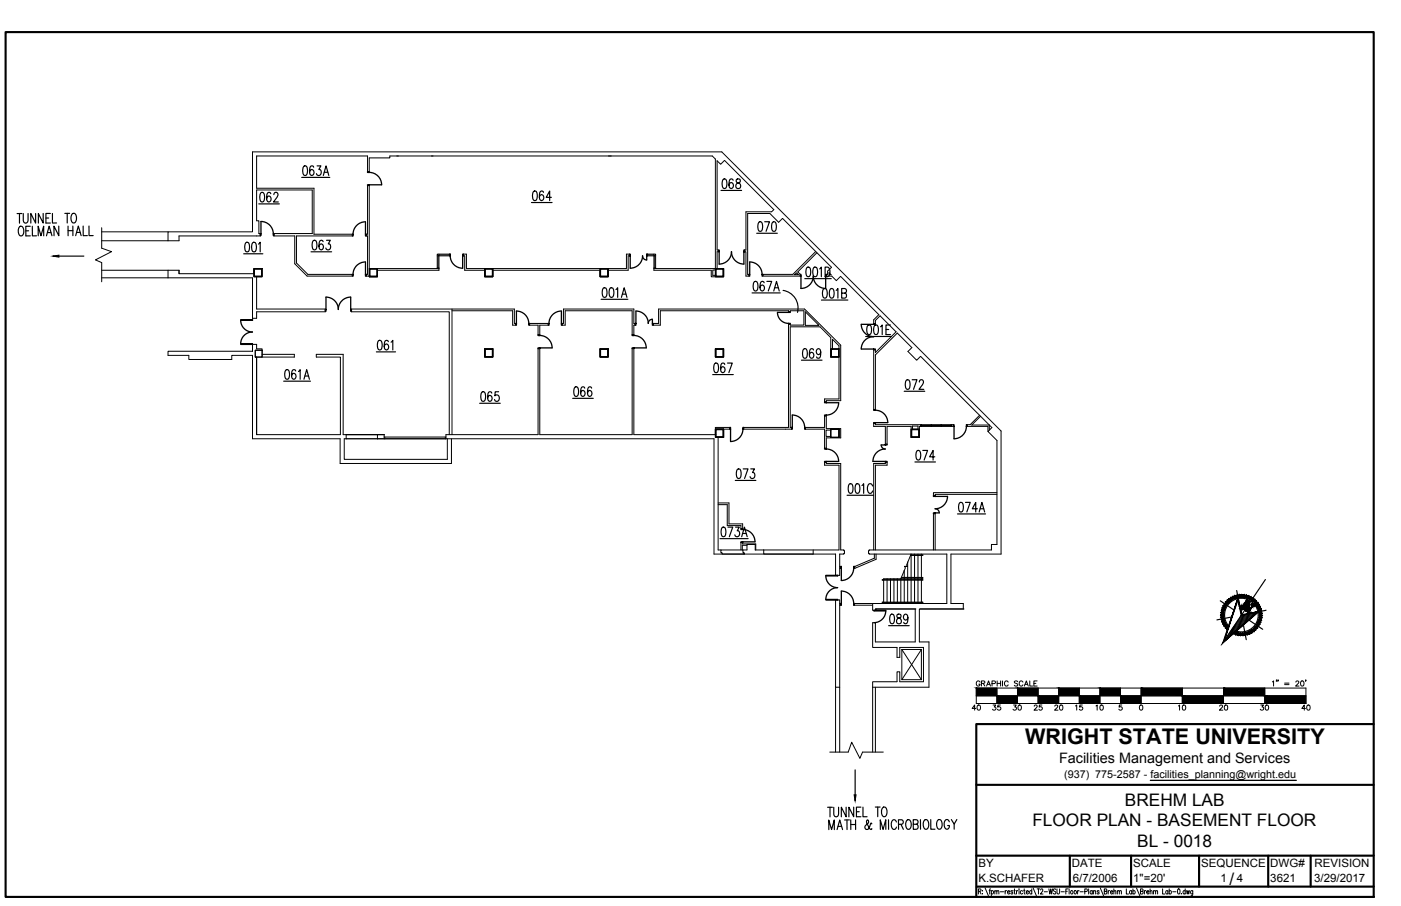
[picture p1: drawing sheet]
<svg xmlns="http://www.w3.org/2000/svg" width="432mm" height="279mm" viewBox="0 0 432 279" stroke-linecap="round" stroke-linejoin="round" font-family="sans-serif">
<defs><g id="words">
<text font-size="6.7" x="315.9" y="229.5">WRIGHT STATE UNIVERSITY</text>
<g font-size="5.3">
<text x="346.7" y="248.4">BREHM LAB</text>
<text x="318.2" y="254.9">FLOOR PLAN - BASEMENT FLOOR</text>
<text x="350.5" y="261.2">BL - 0018</text>
<text x="378.9" y="272.8">/</text>
</g>
<g font-size="4.4">
<text x="299.9" y="212.7">GRAPHIC SCALE</text>
<text x="298.8" y="220.1">40</text>
<text x="305.2" y="220.1">35</text>
<text x="311.5" y="220.1">30</text>
<text x="317.9" y="220.1">25</text>
<text x="324.2" y="220.1">20</text>
<text x="330.6" y="220.1">15</text>
<text x="336.9" y="220.1">10</text>
<text x="362.3" y="220.1">10</text>
<text x="375" y="220.1">20</text>
<text x="387.7" y="220.1">30</text>
<text x="400.4" y="220.1">40</text>
<text x="326.4" y="235.4">Facilities Management and Services</text>
</g>
<g font-size="3.5">
<text x="301.6" y="267.4">BY</text>
<text x="330.4" y="267.4">DATE</text>
<text x="349.3" y="267.4">SCALE</text>
<text x="370.2" y="267.4">SEQUENCE</text>
<text x="391.5" y="267.4">DWG#</text>
<text x="405.2" y="267.4">REVISION</text>
<text x="301.6" y="272.1">K.SCHAFER</text>
<text x="330.6" y="272.1">6/7/2006</text>
<text x="349.3" y="272.1">1&quot;=20'</text>
<text x="376.1" y="272.1">1</text>
<text x="381.2" y="272.1">4</text>
<text x="391.5" y="272.1">3621</text>
<text x="405" y="272.1">3/29/2017</text>
</g>
<text font-size="3.3" x="328" y="240">(937) 775-2587 - facilities_planning@wright.edu</text>
</g></defs>
<!-- layer: A-EXISTING -->
<g fill="none" stroke="#000" stroke-width=".31">
<path d="M135 78.9v3.7M135.3 78.4v.5h-.5M135.3 78.6h3.3M138.6 78.4v.5M142.8 78.4h1v4.4h49.3v-4.4h.9v.5h-.4v4.4h-6.1v2.1h-2.6v-2.1h-33v2.1h-2.5v-2.1h-6.2v-4.4h-.4zM199.5 78.4v.5M199.5 78.6h2M201.5 78.4v.5h.6M201.8 78.9v3.7M251.4 77.6l-7 7h-9.3v.5h11.5v-.5l-.7-.7 5.9-6M55.2 83.3h-3.4v2.4h26v12.9M55.2 83.3v1.1"/>
<path d="M78.2 82.8v1.6h-23v-1.1M78.2 82.8h2.6v2.6h-2.6zM78.4 83h2.2v2.2h-2.2zM79.1 85.4v9.9h21.2v.9h-21.2v2h-1.3M113.8 82.8h2.5v2.6h-2.5zM114 83h2.2v2.2h-2.2zM134.8 82.8v-4.4h4v.5h-3.5v4.4h-19v2.1l-3.4-.3v-.5h.4v-11.8h-.4v-.6h.4v-15h.5v25.6h21.5M134.8 82.6h.5M139.3 95.3v38.7M139.3 95.8h18.7v4.5h1v-.5h-.5v-4.5h-50.2v.9h30.2v37.8M149.4 82.8h2.5v2.6h-2.5zM149.5 83h2.3v2.2h-2.3z"/>
<path d="M163.2 99.8h5.8v.5h-2.6v3h-.6v-3h-2.6zM173.7 95.3h21.7v4.5h.4v.5h-.4v3h-.6v-7.5h-20.6v4.5h-1v-.5h.5zM184.9 82.8h2.6v2.6h-2.6zM185.1 83h2.2v2.2h-2.2zM195.8 99.8v.5M201.3 99.8v.5M201.5 82.8h19v-33.7l-1-1h-99.3v.6h-6.4v4.3h-.5v-4.9h-34.2v10h17.7v14.1h11.8v.6h-17.2v8.3l3.5 3.5h13.7v.5h-13.9l-3.9-3.8v-8.5h-6.4v-.8h11.8v-13.4h-17.1v9.5h.7v3.9h.4v.8h-25v1.4h-3.4v-2.7h26v-24.7h144.7l86 86.1v38h-15.4v15.2h3.8v1.7h-13.5v10.2h2.9v13.9h-17.3v-1.7h7.5v-3h.8v3h7.3v-10.5h-7.3v3h-.8v-3h-7.5v-7.7h.8v6h12.3v-10.2M201.5 82.6h.6M202.1 82.8v-4.4h-2.8v.5h2.2v4.4h17.7v2.1h3.8v-2.6h-2v-5.2h.4v-.5h-.4v-27.5l1.1 1.1 1.2-1.2 15.2 15.2-.7 .6h-7.9v11.8h-.4v.5h.4v7.5h1v-.5h-.5v-18.8h6.9l2.7 2.8 1.2-1.3 15.1 15.1-1.2 1.2v1h-.4v.5h1.7l1.4 1.4 1.3-1.3 11.8 11.8-1.6 1.6v1.2h.5v-1l1.4-1.4 5 4.9-6.4 6.4v-.8h-.5v18.4h.5v-16.9l6.8-6.7 4.4 4.5-1.2 1.2 2.7 2.7 1.2-1.2 22 22-1.2 1.2 2.8 2.7v32.1h-1.7v1.7h-37.7l-.2 .2v.9l.2 .2h23.9v15.2h-28.7M220.5 82.8h2.5v2.6h-2.5zM220.7 83h2.2v2.2h-2.2zM220.7 83.3h-1v1.6h1"/>
<path d="M245.5 84.1l.6 .6h-1.2zM248.2 96.2l4.2 4.1h-4.2zM255.5 84.1l.6 .6h-.6zM78.7 108h2.1v2.1h-2.1zM80.8 108v-.4h-1.7v-1.4h-1.3v2.1h-26v1.3h6.4v1.3h13.2v-1.3h6.4v25.7h27v7.6h34.3v-7.6M80.8 109.3h9.9v.8h-9.9M149.4 107.6h2.5v2.5h-2.5zM149.5 107.7h2.3v2.3h-2.3zM184.9 107.6h2.6v2.5h-2.6zM185.1 107.7h2.2v2.3h-2.2zM220.5 107.6h2.5v2.5h-2.5zM220.7 107.7h2.2v2.3h-2.2z"/>
<path d="M256 107.6h2.6v2.5h-2.6zM256.2 110h2.2v-2.3h-2.2h.4v-3.1l2 2.1v16.3h-4.5v1h.6v-.4h4.4v-17.2l-11.1-11.1h-45v4.5h-1.7v.5h2.2v-4.5h39.5v.3h.6v-.3h4.2v4.5h-4.2v-.4h-.6v31.9h-13.8v.5h14.8v-.5h-.4M256.2 110v-2.3v2.3M256.2 110h2.4M258.6 110.1h-2.6v-6l-3.3-3.3h-9.1v31M79.1 134v-23.9v23.9h25.8v-23.9h-7.4v-.8h8.3v24.7h.9v1.3h-.6v6.4h31.8v-6.4M116.3 135.3h103.8v35.6h37.4v6.5h1.3v-6.5h1.3l.2-.2v-.9l-.2-.2h-1v-26.7h-4.4v-.4h-.6v1h4.5v26.1h-23.2M116.3 134h2.1h-2.1v1.3M118.4 134v1.3M118.4 134.8h19M118.6 134.8v.5M137.2 134.8v.5"/>
<path d="M220.5 132.3h2.5v2.6h-2.5zM220.7 134h-25.3v-26.5h-.6v26.5h-28.4v-26.5h-.6v26.5h-28.4v1.3h-21.1M220.7 132.5h2.2v2.2h-2.2zM220.7 132.5v-.2h2.2v.2M221.3 134.7v34.9h.9M223 132.3h2v-.5h-4.5v2.2M223 132.3v2.6h-1.7M243.6 131.8h.4M248.2 131.8h5.9v-3.6h.6v4h4.4v2.8h-4.4v3.3h-.6v-6h-5.9zM256 132.3h2.6v2.6h-2.6zM256 134.6h-1.4v-2h1.4v-.3h2.6v2.6M258.6 132.3h-2.6v2.6h2.6"/>
<path d="M258.6 132.3v2.6M269.3 130.5h.5v.5h14v.5h.2v-.5h-.2v.5h-.4v3.4h-2.6v-3.4h-7.4v5.5h-.5v-5.5h-3.6zM280.8 132.3h2.6v2.6h-2.6zM281 132.5h2.2v2.2h-2.2zM281.2 132.5v-1.1h1.7v1.1M284 131.5h9M284 131h9M284 131.2h2.9M286.9 131h.2v.5h-.2zM287.1 131.2h2.9M290 131h.2v.5h-.2zM290.2 131.2h2.8"/>
<path d="M293 131h.3v.5h-.3zM293.3 131h.5v.5h-.5zM301.9 128.1l-2.9 2.9h-.9v.5h6.4v1.6M302.2 128.4l-2.7 2.7h5.4v1.5M221.3 155.1h3.4v6.5h4.2v1.5h-.5v-1h-4.3v-6.5h-2.8M307.3 151.9h-19.6v1h.5v-.4h19.1M222.2 169.6h6.8v.8h.4v.5h-6.8v-.5h-.4zM228.4 169.6v-2.3h.5v.4h4v1.9M229 169.6h1.2v-1.7h2.6v1.7h2.6M230.2 168.2h-1.4v1.4M235.4 169.6v1.3h15.2v-1.3M258.8 175.2h.5"/>
<path d="M258.8 174.7h.5M269.3 169.6v-26.7h3.6v-.4h.5v1h-3.6v26.1M269.5 170.9v1.2l-6.4 2.6M270 170.9v1.6l-6.4 2.7h-.5M272.3 178.9v6.8M273.4 178.5v.2M273.4 178.9v6.8M274.5 178.5v.2M274.5 178.9v6.8M275.5 178.5v.2M275.5 178.9v6.8M276.6 178.5v.2"/>
<path d="M276.6 178.9v6.8M277.6 178.9v6.8M277.8 178.1h6.6v.8h-12.5v-.2h12.4v-.5h-6.5M278.7 176v2.1M278.7 178.2v.5M278.7 178.9v6.8M279.8 173.4v4.7M279.8 178.2v.5M279.8 178.9v6.8M280.7 171.1h3.7v.2h-3.8M280.8 171.1v-.2l-1.4 3.4 .3 .4-.9-.1 .3 .5-1.5 3.6M280.8 171.3v6.8"/>
<path d="M280.8 178.2v.5M280.8 178.9v6.8M281.9 170.9v.2M281.9 171.3v6.8M281.9 178.2v.5M281.9 178.9v6.8M282.9 170.9v.2M282.9 171.3v6.8M282.9 178.2v.5M282.9 178.9v6.8M284 178.5h-11.7v.2M284 170.9v.2"/>
<path d="M284 171.3v6.8M284 178.2v.5M284 178.9v6.8M287.7 169.6v-11.2h.5v11.2M257.5 185h1.3v26.9h-1.3zM258.8 186.1h.5M258.8 186.6h.5M263.1 186.6h5.9M269 186.1v2.1h.8v-.4h12.5M270 187.8v.4h-.8M271.9 185.7l12.5 .1zM272.3 185.8v.3"/>
<path d="M273.4 185.8v.3M274.5 185.8v.3M275.5 185.8v.3M276.6 185.8v.3M277.6 185.8v.3M278.7 185.8v.3M279.8 185.8v.3M280.8 185.8v.3M281.9 185.8v.3M282.9 185.8v.3M283.6 187.8h13.5M284 185.8v.3"/>
<path d="M278 200.3h6l-6 9.3h6M278 200.3l6 9.3M278 200.3v9.3M284 200.3v9.3"/>
</g>
<!-- layer: ROOM-NUMBER -->
<g fill="none" stroke="#000" stroke-width=".36">
<path d="M80.4 59.5l.5-.2a2.02 2.02 0 0 1 0 3h-.2a2.29 2.29 0 0 1-.3-2.8zM83.5 59.7l-.2-.2-.5-.2a2.29 2.29 0 0 0-.3 2.8 .81 .81 0 0 0 1.1-.7 .81 .81 0 0 0-1.1-.8l-.3 .7M93 54.7h8.7M93.6 51.3l.5-.1a1.77 1.77 0 0 1 .6 2.3l-.2 .5-.6 .1a2.32 2.32 0 0 1-.3-2.8zM96.7 51.6l-.1-.3-.6-.1a1.62 1.62 0 0 0-.6 1.9l.3 .9a.81 .81 0 0 0 1.1-.8 .81 .81 0 0 0-1.1-.8l-.3 .7M97.7 51.2h1.2l-.6 1.1a.86 .86 0 0 1 .7 1.2 .86 .86 0 0 1-1.4 .3l-.1-.3M99.6 54.1l.9-2.9 .8 2.9M100 53.1h1M164.4 59l.6-.1a2.02 2.02 0 0 1 0 3h-.2a2.29 2.29 0 0 1-.4-2.9zM167.5 59.3l-.1-.3-.5-.1a2.29 2.29 0 0 0-.3 2.8 .81 .81 0 0 0 1-.8 .81 .81 0 0 0-1-.7l-.4 .7M222.2 58.7h6.4M222.9 55.3l.5-.1a2.02 2.02 0 0 1 0 2.9h-.2a2.29 2.29 0 0 1-.3-2.8z"/>
<path d="M225.9 55.6l-.1-.3-.5-.1a2.29 2.29 0 0 0-.3 2.8 .81 .81 0 0 0 1.1-.8 .81 .81 0 0 0-1.1-.8l-.3 .7M227 55.3v.9a1.08 1.08 0 0 1 1.2 .7 1.08 1.08 0 0 1-.5 1.2 .93 .93 0 0 1-1-.9 .93 .93 0 0 1 1.2-.9l.2-.1a.63 .63 0 0 0-.4-1zM75.1 78.3h5.9M75.7 74.9l.6-.2a2.02 2.02 0 0 1 0 3h-.2a1.77 1.77 0 0 1-.6-2.4zM77.9 74.9l.5-.2a2.02 2.02 0 0 1 0 3h-.2a1.77 1.77 0 0 1-.5-2.4zM79.7 75.3l.5-.6v3M79.7 62.9h6.4M84.4 60l.1-.4a.68 .68 0 0 1 1-.1 .68 .68 0 0 1 .1 .9l-1.3 1.9h1.5M95.9 77.7h6.3M96.5 74.2l.5-.1a2.02 2.02 0 0 1 0 3h-.2a2.29 2.29 0 0 1-.3-2.9zM99.6 74.5l-.1-.3-.6-.1a2.29 2.29 0 0 0-.3 2.8 .81 .81 0 0 0 1.1-.8 .81 .81 0 0 0-1.1-.7l-.3 .7M100.6 74.1h1.2l-.6 1.1a.87 .87 0 0 1 .7 1.2 .87 .87 0 0 1-1.4 .4l-.1-.3"/>
<path d="M163.8 62.5h6.4M169.9 60.9h-1.5l1-2v3M233.2 71.9h6.4M233.9 68.5l.5-.1a2.02 2.02 0 0 1 0 2.9h-.2a1.77 1.77 0 0 1-.5-2.3zM235.7 68.4h1.5l-1.1 2.9M238.1 68.5l.5-.1a2.02 2.02 0 0 1 0 2.9h-.2a1.77 1.77 0 0 1-.5-2.3zM185.3 92.3h8.2M185.9 88.9l.6-.2a1.77 1.77 0 0 1 .5 2.4l-.2 .5-.6 .1a2.32 2.32 0 0 1-.3-2.8zM188 88.9l.6-.2a1.77 1.77 0 0 1 .5 2.4l-.2 .5-.5 .1a2.32 2.32 0 0 1-.4-2.8zM189.8 89.3l.6-.6v3M191.5 91.7l.9-3 .8 3M191.8 90.7h1.1"/>
<path d="M231.8 90.3h8.7M232.4 86.9l.6-.1a2.02 2.02 0 0 1 0 2.9h-.2a2.29 2.29 0 0 1-.4-2.8zM235.5 87.2l-.1-.3-.5-.1a2.29 2.29 0 0 0-.3 2.8 .81 .81 0 0 0 1-.8 .81 .81 0 0 0-1-.8l-.4 .7M236.4 86.8h1.4l-1 2.9M238.5 89.7l.8-2.9 .9 2.9M238.8 88.7h1.1M241.4 89.6a5.5 5.5 0 0 1 4.4 6.7M248 85.9h8.2M248.7 82.5l.5-.1a1.77 1.77 0 0 1 .6 2.4l-.3 .4-.5 .1a2.32 2.32 0 0 1-.3-2.8zM250.8 82.5l.5-.1a1.77 1.77 0 0 1 .6 2.4l-.2 .4-.6 .1a2.32 2.32 0 0 1-.3-2.8zM252.6 82.9l.5-.5v2.9M253.2 92.5h8.1"/>
<path d="M253.8 89.1l.5-.1a2.02 2.02 0 0 1 0 2.9h-.2a2.29 2.29 0 0 1-.3-2.8zM254.3 82.4h.8a1.8 1.8 0 0 1 0 2.9h-.8zM255.9 89.1l.5-.1a2.02 2.02 0 0 1 0 2.9h-.2a2.29 2.29 0 0 1-.3-2.8zM257.7 89.5l.5-.5v2.9M259.4 90.4l1.3-.2 .2-.4-.2-.7-1.3-.1v2.9h1a.82 .82 0 0 0 .5-.7 .82 .82 0 0 0-.5-.8M87.4 117.6h8.3M88.1 114.1l.5-.1a2.02 2.02 0 0 1 0 3h-.2a2.29 2.29 0 0 1-.3-2.9zM91.1 114.4l-.1-.3-.5-.1a2.29 2.29 0 0 0-.3 2.8 .81 .81 0 0 0 1-.8 .81 .81 0 0 0-1-.7l-.3 .7M92 114.6l.5-.6v3M93.7 117l.8-3 .9 3M94 116h1.1M116 108.5h5.9"/>
<path d="M116.6 105.1l.6-.1a2.02 2.02 0 0 1 0 2.9h-.3a2.29 2.29 0 0 1-.3-2.8zM119.7 105.4l-.1-.3-.5-.1a2.29 2.29 0 0 0-.4 2.8 .81 .81 0 0 0 1.1-.8 .81 .81 0 0 0-1.1-.8l-.3 .7M120.5 105.5l.6-.5v2.9M177.2 119.4l.5-.1a2.02 2.02 0 0 1 0 3h-.2a2.29 2.29 0 0 1-.3-2.9zM180.2 119.7l-.1-.3-.5-.1a2.29 2.29 0 0 0-.3 2.8 .81 .81 0 0 0 1-.8 .81 .81 0 0 0-1-.7l-.3 .7M182.3 119.7l-.1-.3-.5-.1a2.29 2.29 0 0 0-.3 2.8 .81 .81 0 0 0 1.1-.8 .81 .81 0 0 0-1.1-.7l-.3 .7M219.7 115.5h6.3M220.3 112.1l.5-.1a1.77 1.77 0 0 1 .6 2.4l-.3 .4-.5 .1a2.32 2.32 0 0 1-.3-2.8zM223.4 112.4l-.1-.3-.6-.1a1.62 1.62 0 0 0-.6 1.9l.3 .9a.81 .81 0 0 0 1.1-.8 .81 .81 0 0 0-1.1-.8l-.3 .7M224.2 112h1.5l-1.1 2.9M247 111.1h6.4M247.7 107.7l.5-.2a2.02 2.02 0 0 1 0 3h-.2a1.77 1.77 0 0 1-.5-2.4z"/>
<path d="M250.7 107.9l-.1-.2-.5-.2a2.32 2.32 0 0 0-.3 2.9 .82 .82 0 0 0 1-.8 .82 .82 0 0 0-1-.8l-.3 .7M253 108.5a.78 .78 0 0 1-.8 .9 .87 .87 0 0 1-.6-1.1 .87 .87 0 0 1 1-.6 2.66 2.66 0 0 1 0 2.7l-.5 .1-.4-.4M266.8 103.8h7.9M267.5 100.3l.5-.1a1.77 1.77 0 0 1 .5 2.4l-.2 .4-.5 .2a2.32 2.32 0 0 1-.3-2.9zM269.6 100.3l.5-.1a1.77 1.77 0 0 1 .5 2.4l-.2 .4-.5 .2a2.32 2.32 0 0 1-.3-2.9zM271.4 100.8l.5-.6v3M273.1 101.6h.8M274.4 100.2h-1.3v3h1.3M279.3 117.3l.6-.2a2.02 2.02 0 0 1 0 3h-.3a2.29 2.29 0 0 1-.3-2.8zM281.1 117.1h1.5l-1 3M283.4 117.8l.1-.4a.68 .68 0 0 1 .9-.1 .68 .68 0 0 1 .1 .9l-1.3 1.9h1.5M147.8 124.4h6.4"/>
<path d="M148.5 120.9l.5-.1a1.77 1.77 0 0 1 .6 2.4l-.3 .4-.5 .2a2.32 2.32 0 0 1-.3-2.9zM151.6 121.2l-.1-.3-.6-.1a1.62 1.62 0 0 0-.6 2l.3 .8a.81 .81 0 0 0 1.1-.7 .81 .81 0 0 0-1.1-.8l-.3 .7M153.7 120.8h-1.1l-.1 1.3a.95 .95 0 0 1 1.5 .5 .95 .95 0 0 1-1.1 1.2l-.5-.6M176.5 122.8h6.4M278.7 120.7h6.3M282.6 139.1l.5-.2a2.02 2.02 0 0 1 0 3h-.2a2.29 2.29 0 0 1-.3-2.8zM284.4 138.9h1.5l-1.1 3M226.6 148.2h6.4M227.3 144.8l.5-.2a2.02 2.02 0 0 1 0 3h-.2a2.29 2.29 0 0 1-.3-2.8zM229.1 144.6h1.4l-1 3M231.4 144.6h1.2l-.7 1.1a.87 .87 0 0 1 .7 1.2 .87 .87 0 0 1-1.3 .4l-.1-.3M261.1 152.7h8.1"/>
<path d="M261.7 149.3l.6-.1a1.77 1.77 0 0 1 .5 2.4l-.2 .4-.5 .1a2.32 2.32 0 0 1-.4-2.8zM263.9 149.3l.5-.1a1.77 1.77 0 0 1 .5 2.4l-.2 .4-.5 .1a2.32 2.32 0 0 1-.3-2.8zM265.7 149.7l.5-.5v2.9M268.9 149.9a.83 .83 0 0 0-1-.7 .83 .83 0 0 0-.6 1.1l.2 1.1a.74 .74 0 0 0 .7 .8 .74 .74 0 0 0 .7-.8M282 142.5h6.3M288.1 140.9h-1.6l1.1-2v3M295.1 158.5h8.7M295.8 155.1l.5-.2a2.02 2.02 0 0 1 0 3h-.2a2.29 2.29 0 0 1-.3-2.8zM297.6 154.9h1.4l-1 3M301.3 156.9h-1.6l1-2v3M301.8 157.9l.8-3 .9 3M302.1 156.9h1.1"/>
<path d="M221.9 166.1h8.7M222.6 162.7l.5-.1a2.02 2.02 0 0 1 0 2.9h-.2a2.29 2.29 0 0 1-.3-2.8zM224.4 162.6h1.4l-1 2.9M226.7 162.6h1.2l-.7 1.1a.87 .87 0 0 1 .7 1.2 .87 .87 0 0 1-1.3 .3l-.1-.3M228.6 165.5l.8-2.9 .9 2.9M228.9 164.5h1.1M273.9 192.9h6.3M274.5 189.5l.6-.1a2.02 2.02 0 0 1 0 3h-.3a2.29 2.29 0 0 1-.3-2.9zM276.5 189.5v.9a1.08 1.08 0 0 1 1.2 .7 1.08 1.08 0 0 1-.4 1.3 .93 .93 0 0 1-1-1 .93 .93 0 0 1 1.1-.9l.2-.1a.63 .63 0 0 0-.3-1zM279.8 190.4a.78 .78 0 0 1-.7 .8 .87 .87 0 0 1-.6-1 .87 .87 0 0 1 1-.7 2.29 2.29 0 0 1-.3 2.9l-.5-.2-.2-.3"/>
</g>
<!-- layer: A-DOOR -->
<g fill="none" stroke="#000" stroke-width=".4">
<path d="M113.3 53h.5v.2h-.5zM113.8 53.2a3.8 3.8 0 0 1 3.8 3.8h-3.8v.2h-.5v-.2h.5M80.4 68.3a3.8 3.8 0 0 1 3.8 3.8M80.4 68.3v3.8h-.2v.6h.2v-.6M84.2 72.1h.2v.6h-.2zM108.6 72.2h.2v.6h-.2zM108.8 72.2a3.8 3.8 0 0 1 3.8-3.8v3.8h.3v.6h-.3v-.6M138.6 78.4h.2v.5h-.2zM138.8 78.9a3.8 3.8 0 0 0 3.8 3.8M142.6 78.9v-.5h.2v.5h-.2v3.8M194.2 78.9v-.5h-.2v.5h.2v3.8a3.8 3.8 0 0 0 3.8-3.8 1.28 1.28 0 0 0 1.3 1.3v-1.3M199.3 78.4h.2v.5h-.2z"/>
<path d="M221.4 77.1h.3v.5h-.3zM221.7 77.6v3.8M229.3 77.6v-.5h.2v.5h-.2v3.8M74.2 98.8a3.6 3.6 0 0 0 3.6 3.6 3.6 3.6 0 0 0-3.6 3.6M74.2 98.6h3.6v.2h-3.6zM100.5 95.5v.5h-.2v-.5h.2v-3.9a3.8 3.8 0 0 1 3.8 3.8 3.8 3.8 0 0 1 3.8-3.8v3.9M108.1 95.5h.2v.5h-.2zM108.6 84.6h.2v.5h-.2zM112.6 80.8a3.8 3.8 0 0 0-3.8 3.8M112.6 80.8v3.8h.3v.5h-.3v-.5M163 99.8h.2v.5h-.2zM163 99.7a3.8 3.8 0 0 0-3.8-3.8v3.9h-.2v.5h.2v-.5"/>
<path d="M169 99.8h.2v.5h-.2zM173 95.9a3.8 3.8 0 0 0-3.8 3.8M173 95.9v3.9h.2v.5h-.2v-.5M201.1 98.5a1.25 1.25 0 0 0-1.3 1.2 3.8 3.8 0 0 0-3.8-3.8v3.9h-.2v.5h.2v-.5M201.1 98.5l.2 1.8h-.2v-.5M221.6 81.4a3.8 3.8 0 0 0 3.8-3.8 3.8 3.8 0 0 0 3.9 3.8M231.1 80.8a3.8 3.8 0 0 1 3.8 3.8M231.1 80.8v3.8h-.2v.5h.2v-.5M234.9 84.6h.2v.5h-.2zM243 96.3h-3.4a3.4 3.4 0 0 0 3.4 3.4M243 96.1h.6v.2h-.6zM243 99.7h.6v.2h-.6z"/>
<path d="M246.6 84.6h.3v.5h-.3zM246.9 85.1l-.1 3.9a3.8 3.8 0 0 0 3.8-3.9 3.8 3.8 0 0 0 3.9 3.9v-3.9h.2v-.5h-.2v.5M269.3 99.8h.5v.2h-.5zM74.2 106h3.6v.2h-3.6zM165.8 103.3h.6v.2h-.6zM166.4 103.5a3.8 3.8 0 0 1 3.8 3.8h-3.8v.2h-.6v-.2h.6M194.8 103.3h.6v.2h-.6zM195.4 103.5a3.8 3.8 0 0 1 3.8 3.8h-3.8v.2h-.6v-.2h.6M269.3 103.8a3.8 3.8 0 0 0-3.9 3.8h3.9v.3h.5v-.3h-.5M269.3 100h-3.9a3.8 3.8 0 0 0 3.9 3.8M106.7 135.3h9.6M106.7 134h9.6"/>
<path d="M229 131.8h.2v.5h-.2zM229 132.3a3.8 3.8 0 0 1-3.8 3.9v-3.9h-.2v-.5h.2v.5M248 131.8a3.8 3.8 0 0 0-3.8-3.8v3.8h-.2v.5h.2v-.5M248 131.8h.2v.5h-.2zM254.1 138.3h.6v.2h-.6zM254.1 128h.6v.2h-.6zM254.7 138.5a3.8 3.8 0 0 1 3.8 3.8h-3.8v.2h-.6v-.2h.6M254.7 124.2h-.6v-.2h.6v.2h3.8a3.8 3.8 0 0 1-3.8 3.8M269.3 126.3h.5v.2h-.5zM269.8 126.5a3.8 3.8 0 0 1 3.8 3.8M269.8 130.3h-.5v.2h.5v-.2h3.8M272.9 137.2h.5v-.2l-1.8 .2a1.25 1.25 0 0 0 1.3 1.3 3.8 3.8 0 0 0-3.9 3.8h3.9"/>
<path d="M297.9 131.5a3.8 3.8 0 0 1-3.9 3.8v-3.8h-.2v-.5h.2v.5M297.9 131h.2v.5h-.2zM272.9 142.3h.5v.2h-.5zM288.2 153.1h-.5v-.2h.5v.2h3.8a3.8 3.8 0 0 1-3.8 3.8 1.24 1.24 0 0 1 1.3 1.3l-1.8 .2v-.2h.5M228.4 163.1h.5v.2h-.5zM228.9 163.3a3.8 3.8 0 0 1 3.8 3.8h-3.8v.2h-.5v-.2h.5M254.5 177.6a3.6 3.6 0 0 0 3.7 3.6 3.6 3.6 0 0 0-3.7 3.7M254.5 177.4h3.7v.2h-3.7zM263.1 175.2a3.8 3.8 0 0 1-3.8 3.8v-3.8h-.2v-.5h.2v.5M263.1 174.7h.2v.5h-.2zM254.5 184.9h3.7v.1h-3.7zM263.1 186.1a3.8 3.8 0 0 0-3.8-3.8v3.8h-.2v.5h.2v-.5"/>
<path d="M263.1 186.1h.2v.5h-.2zM269.4 188.2h3.6v.2h-3.6zM273 188.4a3.6 3.6 0 0 1-3.6 3.6"/>
</g>
<!-- layer: NORTH -->
<g fill="#000" stroke="#000" stroke-width=".31">
<path d="M382.4 187.1l.1 .1zM382.3 187.2l.7 .3zM382.9 187.1l.1 .1zM382.7 187.5l.5 .2zM384.3 185.1l.6 1.6-1.3-.6zM384.6 188.8l.6 .2zM386.1 186.5l.3 .1zM386.1 186.5l.4 .1zM385.9 186.2l.6 .2z"/>
<path d="M380.5 194.8l.3 .9-.6-.2zM380.5 194.8l.3 .9 .3-.7zM381.1 195l.5 .9-.8-.2zM381.1 195l.5 .9 .1-.7zM381.7 195.2l.6 .8-.7-.1zM381.7 195.2l.6 .8v-.8zM382.3 195.2l.7 .8h-.7zM382.3 195.2l.7 .8v-.8zM383 195.2l.7 .7-.7 .1zM383 195.2l.7 .7-.1-.8zM383.6 195.1l.8 .6-.7 .2zM383.6 195.1l.8 .6-.2-.7zM384.2 195l.9 .5-.7 .2zM384.2 195l.9 .5-.3-.7zM384.8 194.8l1 .3-.7 .4zM384.8 194.8l1 .3-.4-.6zM385.4 194.5l1 .3-.6 .3zM385.4 194.5l1 .3-.5-.6zM385.9 194.2l1 .1-.5 .5zM385.9 194.2l1 .1-.5-.5zM386.4 193.8h1l-.5 .5zM386.4 193.8h1l-.5-.5zM386.9 193.3l1-.1-.5 .6zM387.2 192.8l-.3 .5 1-.1z"/>
<path d="M382.3 187.2l.7 .3zM382.3 187.2l.7 .3zM382.3 187.2l.7 .3z"/>
<path d="M382.3 187.2l.7 .3zM382.3 187.2l.7 .3z"/>
<path d="M382.3 187.2l.7 .3zM382.3 187.2l.7 .3z"/>
<path d="M382.3 187.2l.6 .2zM382.3 187.2l.6 .2z"/>
<path d="M382.4 187.1l.5 .3zM382.4 187.1l.5 .3z"/>
<path d="M382.4 187.1l.2 .2zM382.4 187.1l.2 .2zM382.4 187.1l.1 .1z"/>
<path d="M382.3 187.2l.7 .4zM382.3 187.2l.7 .4z"/>
<path d="M384.3 184.9l-1.4 2.2zM384.3 184.9l-1.4 2.2zM384.3 184.9l.6 .4zM384.3 185l.6 .3zM384.8 185.4l.2 2.8zM384.8 185.4l.1 3zM386 186.7l-1.1 1.7zM386 186.7l-1.1 1.7z"/>
<path d="M382.4 187.3l.7 .3zM382.4 187.3l.7 .3z"/>
<path d="M382.5 187.3l.6 .3zM382.5 187.3l.6 .3z"/>
<path d="M382.5 187.4l.6 .3zM382.5 187.4l.6 .3z"/>
<path d="M382.6 187.3l.3 .1zM382.6 187.3l.3 .1z"/>
<path d="M382.6 187.4l.6 .3zM382.6 187.4l.6 .3z"/>
<path d="M382.6 187.3l.3 .1zM382.6 187.3l.3 .1z"/>
<path d="M382.6 187.3l.3 .1zM382.6 187.3l.3 .1z"/>
<path d="M382.6 187.5l.6 .2zM382.6 187.5l.6 .2z"/>
<path d="M382.7 187.3l.2 .1zM382.6 187.3l.3 .1z"/>
<path d="M382.7 187.3l.2 .1zM382.7 187.3l.2 .1z"/>
<path d="M382.7 187.3l.2 .1zM382.7 187.3l.2 .1zM382.7 187.3l.2 .1zM382.7 187.3l.2 .1z"/>
<path d="M382.7 187.3l.2 .1zM382.7 187.3h.3z"/>
<path d="M382.7 187.3h.3zM382.7 187.2l.3 .1z"/>
<path d="M382.8 187.2l.2 .1zM382.7 187.2l.3 .1z"/>
<path d="M382.8 187.2l.2 .1zM382.8 187.2l.2 .1zM382.8 187.2l.2 .1zM382.8 187.2l.2 .1z"/>
<path d="M382.8 187.2l.2 .1zM382.8 187.2l.2 .1z"/>
<path d="M382.8 187.2l.2 .1zM382.8 187.2l.2 .1z"/>
<path d="M382.8 187.2l.2 .1zM382.9 187.1l.1 .2zM382.9 187.1l.1 .1z"/>
<path d="M382.9 187.1l.1 .1zM382.9 187.1l.1 .1z"/>
<path d="M382.9 187.1l.1 .1zM382.9 187.1l.1 .1z"/>
<path d="M382.9 187.1l.1 .1zM382.9 187.1l.1 .1z"/>
<path d="M383.6 186.1l-.7 1h.2zM383.6 186.1l.1 .1-.6 .9z"/>
<path d="M382.3 187.3l.9 .5zM382.3 187.3l.8 .4zM382.4 187.1l-.1 .2z"/>
<path d="M383.7 187.4v.4l1.3 .5zM383.7 187.4l1.3 .5v.4z"/>
<path d="M383.7 186.2v1.2l1.3 .5zM383.7 186.2l1.2 .5 .1 1.2z"/>
<path d="M383.7 187.8l.1 .4 1.1 .5zM383.7 187.8l1.4 .5-.2 .4z"/>
<path d="M383.8 188.2l1 .6zM383.8 188.2l1.1 .5z"/>
<path d="M384.3 188.6l.9 .4zM384.3 188.6l.9 .4z"/>
<path d="M384.3 185.1l.6 1.6v-1.4zM384.3 185l.6 .3z"/>
<path d="M386 186.7l-1 1.6h.1zM386 186.7l.2 .1-1.1 1.5z"/>
<path d="M385.9 186.2l.6 .3zM385.9 186.2l.6 .3z"/>
<path d="M386 186.7l.2 .1zM386 186.7h.2z"/>
<path d="M386 186.7h.2zM386.1 186.7h.1z"/>
<path d="M386 186.2l.6 .3zM386 186.2l.6 .3z"/>
<path d="M386.1 186.7h.1zM386.1 186.6l.1 .1z"/>
<path d="M386 186.3l.7 .3zM386 186.3l.7 .3z"/>
<path d="M386.1 186.6l.1 .1zM386.1 186.6l.1 .1z"/>
<path d="M386.1 186.6l.1 .1zM386.1 186.6l.2 .1zM386.1 186.6l.2 .1zM386.1 186.6l.2 .1z"/>
<path d="M385.9 186l-.1 .2zM385.9 186l.9 .6zM386 186.1l.8 .5z"/>
<path d="M386.1 186.6l.2 .1zM386.1 186.6h.2zM386.1 186.6h.2zM386.1 186.6h.2z"/>
<path d="M386.1 186.3l.7 .3zM386.1 186.3l.7 .3z"/>
<path d="M386.1 186.3l.7 .3zM386.1 186.3l.7 .3z"/>
<path d="M386.1 186.3l.7 .3zM386.1 186.3l.7 .3z"/>
<path d="M386.1 186.5l.2 .1zM386.1 186.5l.2 .1z"/>
<path d="M386.1 186.5l.2 .1zM386.1 186.5l.2 .1z"/>
<path d="M386.1 186.5l.2 .1zM386.1 186.5l.2 .1z"/>
<path d="M386.1 186.4l.7 .3zM386.1 186.4l.7 .3z"/>
<path d="M386.1 186.4l.7 .3zM386.1 186.4l.7 .2z"/>
<path d="M386.1 186.5l.2 .1zM386.1 186.5l.3 .1z"/>
<path d="M386.1 186.5l.3 .1zM386.1 186.5l.3 .1z"/>
<path d="M386.1 186.5l.3 .1zM386.1 186.5l.3 .1zM386.1 186.5l.4 .1z"/>
<path d="M386.1 186.5l.4 .1zM386.1 186.5l.4 .1zM386.1 186.5l.4 .1z"/>
<path d="M386.1 186.5l.6 .2zM386.1 186.5l.6 .2z"/>
<path d="M386.1 186.4l.6 .3zM386.1 186.4l.7 .3z"/>
<path d="M386.1 186.4l.7 .3zM386.1 186.4l.7 .3z"/>
<path d="M386.2 186.7l-1.3 2.1zM386.2 186.7l-1.4 2.1zM384.8 188.8l.4 .2zM384.8 188.8l.4 .2zM383.7 188.2l1.4 1zM383.7 188.2l1.4 .9zM383.7 186.3v1.9zM383.7 186.1l.1 2.1zM383.7 186.1l-.6 1.1zM383.7 186.1l-.6 1.1z"/>
<path d="M386.1 186.5l.3 .1zM386.1 186.5l.3 .1z"/>
<path d="M385.9 186.2l.6 .2zM385.9 186.1l.5 .3z"/>
<path d="M386.5 186.6l.2 .1zM386.5 186.6l.2 .1z"/>
<path d="M386.6 186.6l.1 .1zM386.6 186.6l.1 .1z"/>
<path d="M376.9 198.3l10.9-9.5-.1-.2zM377.3 197.6l10.4-9-10.8 9.7zM381.6 184.2l-4.7 14.1 .4-.7zM381.6 184.2v.8l-4.3 12.6zM381.6 184.2v.8l1.1 4.6zM381.6 185l1.1 4.6-.2 .2zM382.7 189.6l-.2 .2 5.2-1.2zM382.5 189.8l5.2-1.2 .1 .2z"/>
<path d="M387.2 192.8l1-.2-.3 .6zM387.6 192.2l-.4 .6 1-.2zM387.6 192.2l.9-.2-.3 .6zM387.8 191.7l-.2 .5 .9-.2zM387.8 191.7l.9-.4-.2 .7zM388 191.1l-.2 .6 .9-.4zM388 191.1l.9-.5-.2 .7zM388.1 190.5l-.1 .6 .9-.5zM388.1 190.5l.8-.6v.7zM388.2 189.9l-.1 .6 .8-.6zM388.2 189.9l.7-.7v.7zM388.2 189.2v.7l.7-.7zM388.8 188.5l.1 .7h-.7zM388.1 188.6l.1 .6 .6-.7zM388.6 187.8l.2 .7-.7 .1zM387.9 188l.2 .6 .5-.8zM388.4 187.1l.2 .7-.7 .2zM387.7 187.4l.2 .6 .5-.9zM388.1 186.5l.3 .6-.7 .3zM387.4 186.9l.3 .5 .4-.9zM387.7 185.9l.4 .6-.7 .4zM387.1 186.4l.3 .5 .3-1zM387.2 185.4l.5 .5-.6 .5zM386.7 185.9l.4 .5 .1-1zM386.7 184.9l.5 .5-.5 .5zM386.7 184.9l-.5 .6 .5 .4zM386.2 184.5l.5 .4-.5 .6zM386.2 184.5l-.5 .6 .5 .4zM385.5 184.1l.7 .4-.5 .6zM385.5 184.1l-.3 .7 .5 .3zM384.9 183.8l.6 .3-.3 .7zM384.9 183.8l-.3 .7 .6 .3zM384.2 183.6l.7 .2-.3 .7zM384.2 183.6l-.2 .7 .6 .2zM383.5 183.4l.7 .2-.2 .7zM383.5 183.4l-.1 .8 .6 .1zM382.8 183.4h.7l-.1 .8zM382.8 183.4v.7l.6 .1zM382.1 183.4h.7v.7zM382.1 183.4l.1 .7h.6zM381.4 183.5l.7-.1 .1 .7zM381.4 183.5l.2 .7 .6-.1zM380.7 183.7l.7-.2 .2 .7zM380.7 183.7l.3 .7 .6-.2zM380.1 183.9l.6-.2 .3 .7zM380.1 183.9l.3 .7 .6-.2zM379.4 184.2l.7-.3 .3 .7zM379.4 184.2l.4 .7 .6-.3zM378.9 184.7l.5-.5 .4 .7zM378.9 184.7l.4 .5 .5-.3zM378.3 185.1l.6-.4 .4 .5zM378.3 185.1l.5 .5 .5-.4zM378.3 185.1l.5 .5h-1zM377.8 185.6l.6 .5 .4-.5zM377.8 185.6l.6 .5-1 .1zM377.4 186.2l.6 .4 .4-.5zM377.4 186.2l.6 .4-1 .2zM377 186.8l.7 .3 .3-.5zM377 186.8l.7 .3-1 .3zM376.7 187.4l.7 .3 .3-.6zM376.7 187.4l.7 .3-.9 .4zM376.5 188.1l.7 .2 .2-.6zM376.5 188.1l.7 .2-.8 .6zM376.4 188.9h.7l.1-.6zM376.4 188.9h.7l-.8 .7zM376.3 189.6h.8v-.7zM376.3 189.6h.8l-.7 .7zM377.1 189.6l-.7 .7 .7-.1zM376.4 190.3l.7-.1-.6 .8zM377.1 190.2l-.6 .8 .7-.1zM376.5 191l.7-.1-.5 .8zM377.2 190.9l-.5 .8 .7-.2zM376.7 191.7l.7-.2-.4 .9zM377.4 191.5l-.4 .9 .6-.3zM377 192.4l.6-.3-.3 .9zM377.6 192.1l-.3 .9 .6-.4zM377.3 193l.6-.4-.2 1zM377.9 192.6l-.2 1 .6-.4zM377.7 193.6l.6-.4-.1 1zM378.3 193.2l-.1 1 .5-.6z"/>
</g>
<circle cx="386" cy="186.7" r=".18" fill="#000"/>
<g fill="none" stroke="#000" stroke-width=".36">
<path d="M390 178.7l-5.1 7.6M376.1 185.3l4.3 2.9M377.2 197.8h.1M377.7 197.4l-.3 .1M378.1 197.1h-.5M378.5 196.7l-.7 .1M378.7 193.1a5.2 5.2 0 0 1 2-8.3 5.2 5.2 0 0 1 7.1 4.8 5.2 5.2 0 0 1-6.9 5M378.9 196.3l-.8 .2M379.4 196l-1.1 .2M379.7 190.3l-4.6 .9M379.8 195.6l-1.3 .2M380.2 195.2l-1.5 .3"/>
<path d="M380.3 193.2l2.9-.5 .9 4.6M380.6 194.9l-1.7 .3M381.1 194.5l-1.9 .4M381.1 191.9l3.8-.7 4.3 2.9M381.2 182.1l.9 4.6M381.5 194.1l-2.1 .4M381.9 193.8l-2.3 .4M382.3 193.4l-2.5 .5M382.8 193l-2.8 .6M383.6 192.3l-3.1 .6M383.8 188l-6.7 9.9M384 191.9l-3.3 .7"/>
<path d="M384.5 191.6l-3.6 .6M385.3 190.8l-3.9 .8M385.7 190.5l-4.1 .8M386.2 190.1l-4.4 .9M386.6 189.7l-4.6 .9M387 189.4l-4.8 .9M387.4 189l-5 1M390.2 188.2l-4.6 .9"/>
</g>
<!-- layer: BORDER -->
<path d="M1.7 9.9h421.7v266.7h-421.7zM423.4 223.3h-122.5v53.3M300.9 242h122.5M300.9 263.9h122.5M301 273.4h122.4M329.7 263.9v9.5M348.6 263.9v9.5M369.6 263.9v9.5M390.9 263.9v9.5M404 263.9v9.5" fill="none" stroke="#000" stroke-width=".66"/>
<!-- layer: BORDER-NOTE -->
<path d="M354.6 240.7h44.9" fill="none" stroke="#000" stroke-width=".4"/>
<g fill="none" stroke="#000" stroke-width=".31">
<path d="M301.6 274.9l.7-.1v-.6l-.7-.1v1.6M302 274.9l.4 .8M302.8 274.7h.1M302.8 275.5v.2zM303.6 273.8l1 2.4M304.9 274.7h.4M305.3 274.1l-.3 .3v1.3M305.5 274.9l.1-.2a.47 .47 0 0 1 .6 .5 .47 .47 0 0 1-.6 .4l-.1-.1M305.5 274.7v1.5M306.6 274.9l.3-.2h.3v1M306.6 274.7v1M307.2 274.9l.3-.2h.3l.1 1"/>
<path d="M308.3 275h1M309.8 274.7v1M310.2 274.7l-.4 .4M310.5 275.1h.7l-.1-.4a.46 .46 0 0 0-.6 .5 .46 .46 0 0 0 .6 .4l.1-.1M312.2 274.9l-.3-.2-.4 .2 .6 .3v.4l-.3 .1-.3-.2M312.5 274.7h.4M312.7 274.1v1.3l.3 .3M313.3 274.7v1M313.7 274.7l-.4 .4M314 274.2h.1M314.1 274.7v1M315.2 274.9l-.1-.2a.47 .47 0 0 0-.6 .5 .47 .47 0 0 0 .6 .4l.1-.1"/>
<path d="M315.5 274.7h.4M315.7 274.1v1.3l.3 .3M316.3 275.1h.7l-.1-.4a.47 .47 0 0 0-.6 .5 .47 .47 0 0 0 .6 .4l.1-.1M318 274.9l-.1-.2a.47 .47 0 0 0-.6 .5 .47 .47 0 0 0 .6 .4l.1-.1M318 274.1v1.6M318.4 273.8l1 2.4M319.7 274.1h.7M320.1 274.1v1.6M320.7 274.5l.1-.3 .4-.1 .2 .5-.7 1.1h.8M321.8 275h1M323.3 274.1l.3 1.6 .2-1.6 .3 1.6 .3-1.6M325.4 274.3l-.2-.2-.6 .2 .1 .4 .5 .2a.41 .41 0 0 1 .2 .7 .41 .41 0 0 1-.6 0l-.2-.1"/>
<path d="M325.8 274.1v1.1l.3 .5 .4-.2 .1-1.4M327 275h1M328.5 274.9h.4M329.2 274.1h-.7v1.6M329.5 274.1v1.6M332.1 274.7v1M332.6 274.7h-.3l-.2 .4M332.9 275h1M334.3 274.9h.7v-.7l-.7-.1v1.6M335.5 274.1v1.6M336.6 274.9l-.1-.2a.47 .47 0 0 0-.5 .5 .47 .47 0 0 0 .5 .4l.1-.1M336.6 274.7v1"/>
<path d="M337.1 274.9l.2-.2h.3l.1 1M337.1 274.7v1M338.8 274.9l-.6-.2v.3l.6 .5-.3 .2-.4-.2M339.1 273.8l1 2.4M340.4 274.9l.6-.1v-.6l-.6-.1v1.6l.6-.1 .1-.4-.2-.3M341.5 274.7v1M342 274.7l-.5 .4M342.3 275.1h.7l-.2-.4a.46 .46 0 0 0-.5 .5 .46 .46 0 0 0 .5 .4l.2-.1M343.3 274.9l.3-.2h.3v1M343.3 274.1v1.6M344.4 274.9l.2-.2h.3l.1 1M344.4 274.7v1"/>
<path d="M345 274.9l.3-.2h.3v1M347.1 274.1v1.6h.7M348.8 274.9l-.1-.2a.46 .46 0 0 0-.6 .5 .46 .46 0 0 0 .6 .4l.1-.1M348.8 274.7v1M349.2 274.9l.1-.2a.44 .44 0 0 1 .6 .5 .44 .44 0 0 1-.7 .3M349.2 274.1v1.6M350.3 273.8l1 2.4M351.5 274.9l.7-.1v-.6l-.7-.1v1.6l.7-.2 .1-.3-.3-.3M352.7 274.7v1M353.2 274.7l-.5 .4M353.4 275.1h.7l-.1-.4a.47 .47 0 0 0-.6 .5 .47 .47 0 0 0 .6 .4l.1-.1M354.5 274.9l.2-.2h.3l.1 1"/>
<path d="M354.5 274.1v1.6M355.5 274.9l.3-.2h.3l.1 1M355.5 274.7v1M356.2 274.9l.2-.2h.3l.1 1M358.3 274.1v1.6h.7M360 274.9l-.2-.2a.47 .47 0 0 0-.5 .5 .47 .47 0 0 0 .5 .4l.2-.1M360 274.7v1M360.4 274.9l.1-.2a.47 .47 0 0 1 .5 .5 .47 .47 0 0 1-.5 .4l-.1-.1M360.4 274.1v1.6M361.4 275h1.1M363.1 274.2l.2-.1a.92 .92 0 0 1 0 1.6l-.4-.7zM364.1 275.5l.1 .1"/>
<path d="M365.3 274.9l-.1-.2a.47 .47 0 0 0-.6 .5 .47 .47 0 0 0 .6 .4l.1-.1M365.3 274.1v1.6M365.7 274.7l.2 1 .2-1 .3 1 .2-1M367.6 274.7v1.4l-.5 .1M367.6 274.9l-.1-.2a.47 .47 0 0 0-.6 .5 .47 .47 0 0 0 .6 .4l.1-.1"/>
<circle cx="330.3" cy="275.1" r=".48"/>
<circle cx="331.4" cy="275.1" r=".47"/>
</g>
<!-- layer: Graphic Scale -->
<g fill="none" stroke="#000" stroke-width=".31">
<path d="M300.9 212.2h101.6v4.8h-101.6zM300.9 214.6h101.6M307.2 212.2v4.8M313.6 212.2v4.8M319.9 212.2v4.8M326.3 212.2v4.8M332.6 212.2v4.8M339 212.2v4.8M345.3 212.2v4.8M345.8 217.4h-.8l-.1 .7a.56 .56 0 0 1 .9 0 .56 .56 0 0 1-.1 .8 .56 .56 0 0 1-.9-.2M351.4 217.5a.72 .72 0 0 1 .8 .7 .72 .72 0 0 1-.8 .7l-.2-.6zM351.7 212.2v4.8"/>
<path d="M364.4 212.2v4.8M377.1 212.2v4.8M389.8 212.2v4.8M392.1 210.3l.4-.3v1.6M393.5 209.8l-.1 .3M394 209.8h-.2h.2l-.2 .3M395.9 210.7h1.4M395.9 211.1h1.4M399.4 210.4l.3-.4 .6 .3-1 1.3h1.1M401.1 210.1a.73 .73 0 0 1 .8 .7 .73 .73 0 0 1-.8 .7l-.3-.6zM402.5 209.8l-.1 .3"/>
</g>
<g fill="#000" stroke="#000" stroke-width=".31">
<path d="M300.9 212.2l6.3 2.4v-2.4zM300.9 212.2l6.3 2.4h-6.3z"/>
<path d="M307.2 214.6l6.4 2.4v-2.4zM307.2 214.6l6.4 2.4h-6.4z"/>
<path d="M313.6 212.2l6.3 2.4v-2.4zM313.6 212.2l6.3 2.4h-6.3z"/>
<path d="M319.9 214.6l6.4 2.4v-2.4zM319.9 214.6l6.4 2.4h-6.4z"/>
<path d="M326.3 212.2l6.3 2.4v-2.4zM326.3 212.2l6.3 2.4h-6.3z"/>
<path d="M332.6 214.6l6.4 2.4v-2.4zM332.6 214.6l6.4 2.4h-6.4z"/>
<path d="M339 212.2l6.3 2.4v-2.4zM339 212.2l6.3 2.4h-6.3z"/>
<path d="M345.3 214.6l6.4 2.4v-2.4zM345.3 214.6l6.4 2.4h-6.4z"/>
<path d="M351.7 212.2l12.7 2.4v-2.4zM351.7 212.2l12.7 2.4h-12.7z"/>
<path d="M364.4 214.6l12.7 2.4v-2.4zM364.4 214.6l12.7 2.4h-12.7z"/>
<path d="M377.1 212.2l12.7 2.4v-2.4zM377.1 212.2l12.7 2.4h-12.7z"/>
<path d="M389.8 214.6l12.7 2.4v-2.4zM389.8 214.6l12.7 2.4h-12.7z"/>
</g>
<!-- layer: A-NOTE -->
<g fill="none" stroke="#000" stroke-width=".36">
<path d="M6 65.9v2.9M6 69.9l.3-.1a1.32 1.32 0 0 1 1 1.8 .89 .89 0 0 1-.8 1.2 .89 .89 0 0 1-.9-1.2v-.7zM6.7 65.8l-1.4 .1M7.2 65.8l.1 2.6a.68 .68 0 0 0 .6 .4 .68 .68 0 0 0 .6-.4l.2-2.6M8.8 71.2h-.8M9.3 69.8h-1.3v2.9h1.3M10 69.8v2.9h1.3M11 65.8v3l-1.5-3v3M11.8 72.7v-2.9l.8 2.9 .9-2.9v2.9M13.3 65.8v3l-1.5-3v3M14.2 67.2h.8M14.6 71.7h1.1"/>
<path d="M15.5 65.8h-1.3v3h1.3M16 72.7l-.9-2.9-.8 2.9M16.2 65.8v3h1.2M16.3 79h9.5M18.1 69.7v3l-1.5-3 .1 3M20 65.8h1.5M20.7 65.8v3M21 69.7v3M21 71.1h1.5M22.3 65.9l.2-.1a1.27 1.27 0 0 1 1.1 1.8 .89 .89 0 0 1-.9 1.2 .89 .89 0 0 1-.8-1.2v-.7zM22.5 69.7v3M23.3 72.7l.8-3 .9 3"/>
<path d="M23.6 71.7h1.1M25.6 69.7v3h1.3M27.4 69.7v3h1.3M263.6 237.4v9.5M255.1 249h1.5M255.8 249v2.9M257.1 255.8v-2.9l-.8 2.9-.9-2.9 .1 3M258 255.8l.8-2.9 .9 2.9M258.3 254.8h1.1M258.5 248.9l-.1 2.6a.69 .69 0 0 1-.7 .4 .69 .69 0 0 1-.6-.4l-.1-2.5M260.8 248.9v3l-1.5-3v3M261 252.9l.1 2.9"/>
<path d="M261.8 252.8l-1.5 .1M262.2 252.8v3M262.2 254.3h1.5M263.1 248.9v3l-1.5-3v3M263.7 252.8v3M264 250.3h.8M265.3 248.9h-1.3v3h1.3M266 248.9v3h1.2M268.7 254.1l-.3-.3-.4 1.1a.85 .85 0 0 1-1.2 .8l-.2-.5 .1-.5 1-1.2-.3-.7a.98 .98 0 0 0 0 1.6l.8 1.3 .4 .1 .1-.3M269.8 248.9h1.5M270.5 248.9v3M272.1 249l.2-.1a1.41 1.41 0 0 1 1 2.2 .74 .74 0 0 1-.8 .8 .74 .74 0 0 1-.7-.7l-.1-1.2z"/>
<path d="M273 255.8v-3l-.8 3-.9-3v3M273.8 252.8l.1 3M276.3 253.5a.83 .83 0 0 0-1.1-.7 .83 .83 0 0 0-.5 1.1l.1 1.2a.74 .74 0 0 0 .8 .7 .74 .74 0 0 0 .7-.7M276.9 254.2l1.3-.1 .2-.7-.2-.5-1.3-.1v3M277.7 254.2l.7 1.5M279.6 252.9l.2-.1a1.32 1.32 0 0 1 1.1 1.8 .89 .89 0 0 1-.9 1.2 .89 .89 0 0 1-.8-1.2l-.1-.7zM282.4 254.2a.83 .83 0 0 1 .6 .8 .83 .83 0 0 1-.6 .7h-.9v-2.9l1.2 .1 .2 .4-.1 .8-1.3 .1M283.7 252.8v2.9M285 252.9l.2-.1a1.32 1.32 0 0 1 1.1 1.8 .89 .89 0 0 1-.9 1.2 .89 .89 0 0 1-.8-1.2l-.1-.7zM286.9 252.8v2.9h1.3M289.1 252.9l.2-.2a1.32 1.32 0 0 1 1.1 1.9 .89 .89 0 0 1-.9 1.1 .89 .89 0 0 1-.8-1.1v-.7zM292.6 253.4a.83 .83 0 0 0-1.1-.6 .83 .83 0 0 0-.5 1.1v.7a.85 .85 0 0 0 .8 1.1 .85 .85 0 0 0 .8-1.1h-.5"/>
<path d="M294.1 254.1v1.6M294.9 252.7l-.8 1.4-.9-1.4"/>
</g>
<path d="M16.3 79l1.9-.3v.6zM263.2 245.1h.7l-.3 1.8z" fill="#000" stroke="#000" stroke-width=".31"/>
<!-- layer: TUNNEL -->
<path d="M31.3 71.5h20.5M31.3 74.2h20.5M31.3 70.2v6.3l3.1 1.1-5 2.6 1.9 .8v5.9M31.3 83.3h20.5M31.3 85.7h20.5M257.5 211.9v20M258.8 211.9v20M269 211.9v20M269.8 211.9v20M255.7 231.9h5.7l1.1-3 2.5 5 .8-2h6.4" fill="none" stroke="#000" stroke-width=".31"/>
<use href="#words"/>
</svg>
